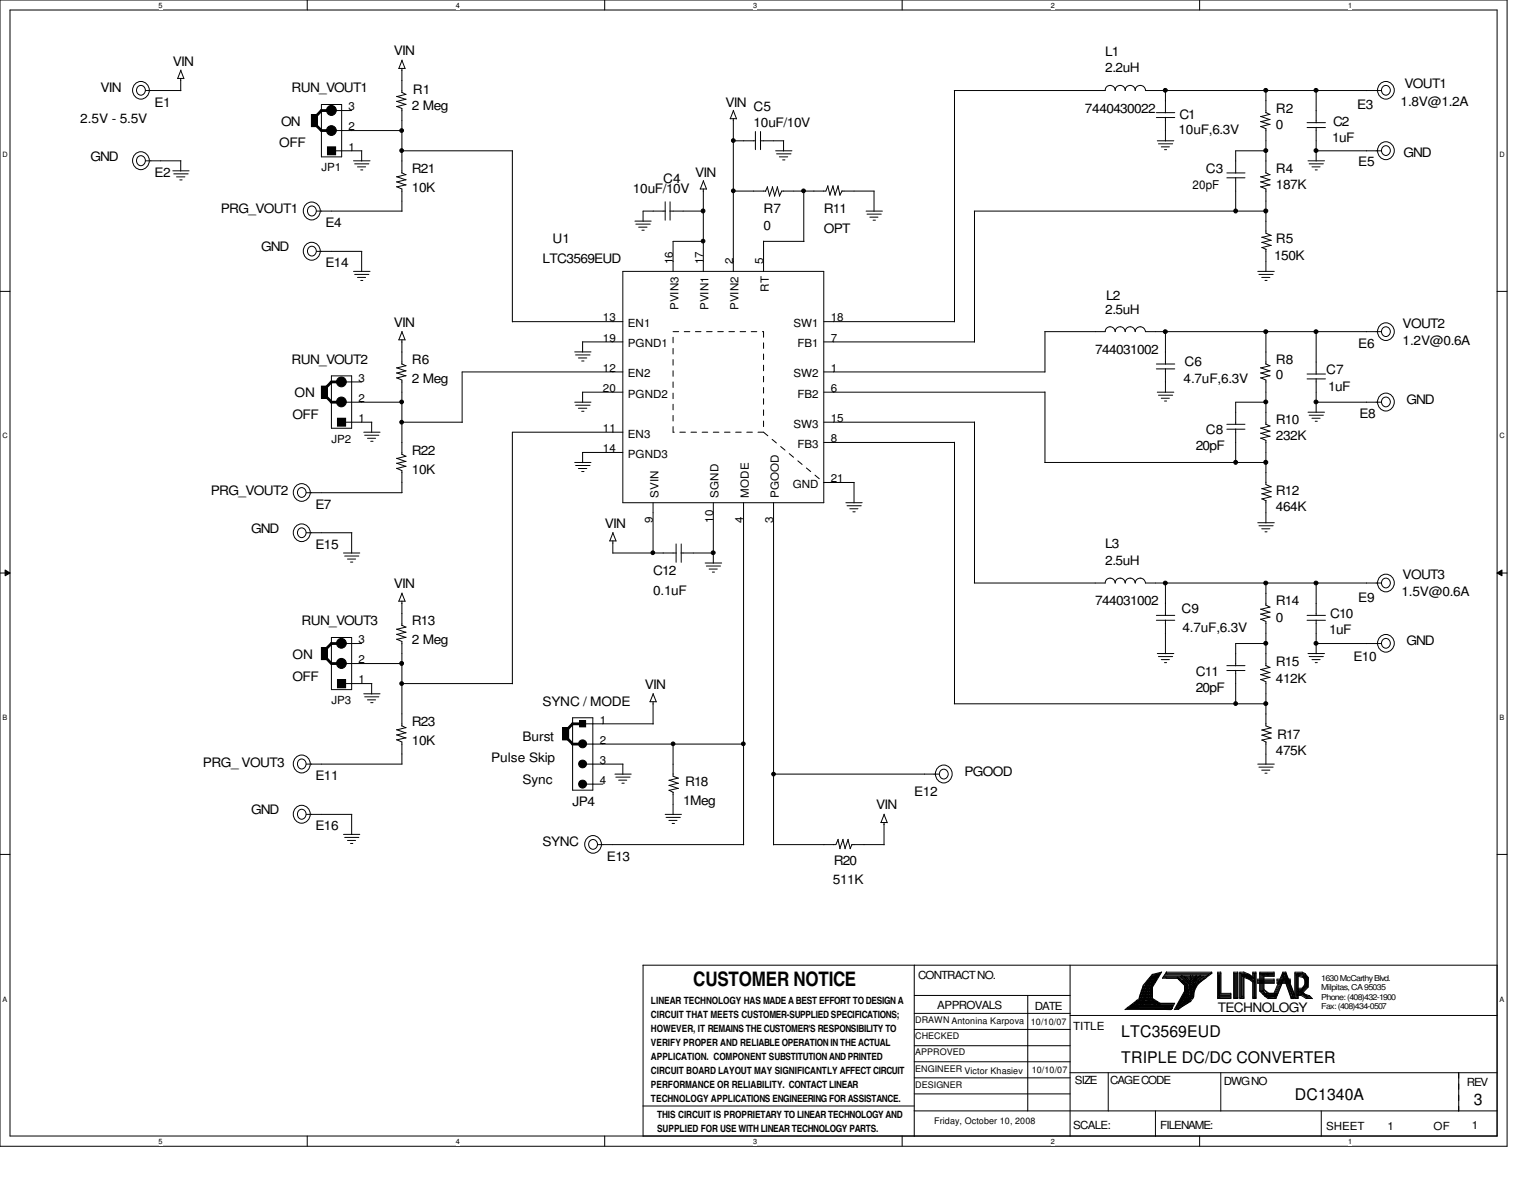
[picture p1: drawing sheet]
<svg xmlns="http://www.w3.org/2000/svg" width="279mm" height="216mm" viewBox="0 0 279 216" stroke-linecap="round" stroke-linejoin="round" font-family="sans-serif">
<defs><g id="words">
<text font-size="3.6" x="126.2" y="179.4">CUSTOMER NOTICE</text>
<g font-size="2.9">
<text x="204.1" y="188.6">LTC3569EUD</text>
<text x="204.1" y="193.4">TRIPLE DC/DC CONVERTER</text>
<text x="235.7" y="200.1">DC1340A</text>
<text x="268.3" y="201">3</text>
</g>
<g font-size="2.4">
<text x="71.7" y="10.1">VIN</text>
<text x="201.2" y="10.2">L1</text>
<text x="18.3" y="16.8">VIN</text>
<text x="31.5" y="12.1">VIN</text>
<text x="53" y="16.8">RUN_VOUT1</text>
<text x="75.1" y="17.2">R1</text>
<text x="201.2" y="13.2">2.2uH</text>
<text x="255.7" y="16.1">VOUT1</text>
<text x="14.6" y="22.3">2.5V - 5.5V</text>
<text x="28.2" y="19.4">E1</text>
<text x="51.2" y="22.9">ON</text>
<text x="75" y="19.9">2 Meg</text>
<text x="132" y="19.4">VIN</text>
<text x="137.2" y="20.1">C5</text>
<text x="137.2" y="23">10uF/10V</text>
<text x="197.5" y="20.5">7440430022</text>
<text x="214.7" y="21.6">C1</text>
<text x="232.2" y="20.5">R2</text>
<text x="232.2" y="23.4">0</text>
<text x="242.7" y="22.9">C2</text>
<text x="247.1" y="19.8">E3</text>
<text x="254.9" y="19.2">1.8V@1.2A</text>
<text x="16.5" y="29.3">GND</text>
<text x="50.8" y="26.7">OFF</text>
<text x="214.5" y="24.3">10uF,6.3V</text>
<text x="242.5" y="25.8">1uF</text>
<text x="255.5" y="28.5">GND</text>
<text x="28.2" y="32.2">E2</text>
<text x="75" y="31.5">R21</text>
<text x="75" y="34.9">10K</text>
<text x="115.2" y="35.1">10uF/10V</text>
<text x="120.7" y="33.3">C4</text>
<text x="126.5" y="32.2">VIN</text>
<text x="219.5" y="31.5">C3</text>
<text x="232.2" y="31.5">R4</text>
<text x="232.2" y="34.4">187K</text>
<text x="247.2" y="30.2">E5</text>
<text x="40.2" y="38.8">PRG_VOUT1</text>
<text x="59.2" y="41.3">E4</text>
<text x="139" y="38.8">R7</text>
<text x="139" y="41.9">0</text>
<text x="149.9" y="38.8">R11</text>
<text x="47.5" y="45.7">GND</text>
<text x="98.8" y="47.9">LTC3569EUD</text>
<text x="100.6" y="44.2">U1</text>
<text x="149.9" y="42.4">OPT</text>
<text x="231.9" y="47.2">150K</text>
<text x="232.2" y="44.2">R5</text>
<text x="59.2" y="48.6">E14</text>
<text x="71.7" y="59.4">VIN</text>
<text x="201.2" y="57.1">2.5uH</text>
<text x="201.3" y="54.5">L2</text>
<text x="255.3" y="59.6">VOUT2</text>
<text x="199.3" y="64.4">744031002</text>
<text x="247.2" y="63.3">E6</text>
<text x="255.3" y="62.7">1.2V@0.6A</text>
<text x="53" y="66.2">RUN_VOUT2</text>
<text x="75" y="66.2">R6</text>
<text x="75" y="69.7">2 Meg</text>
<text x="215.4" y="69.7">4.7uF,6.3V</text>
<text x="215.6" y="66.5">C6</text>
<text x="232.2" y="66.2">R8</text>
<text x="232.2" y="69">0</text>
<text x="241.4" y="68">C7</text>
<text x="241.8" y="71.1">1uF</text>
<text x="53.2" y="76.2">OFF</text>
<text x="53.6" y="72.2">ON</text>
<text x="232.2" y="77.2">R10</text>
<text x="247.4" y="76.1">E8</text>
<text x="256" y="73.5">GND</text>
<text x="75" y="82.7">R22</text>
<text x="217.6" y="81.9">20pF</text>
<text x="219.5" y="79">C8</text>
<text x="232.2" y="80.1">232K</text>
<text x="38.4" y="90">PRG_VOUT2</text>
<text x="75" y="86.1">10K</text>
<text x="232.2" y="90">R12</text>
<text x="57.4" y="92.5">E7</text>
<text x="232.2" y="92.9">464K</text>
<text x="45.7" y="96.9">GND</text>
<text x="57.4" y="99.9">E15</text>
<text x="110.1" y="96">VIN</text>
<text x="201.2" y="99.7">L3</text>
<text x="71.7" y="107">VIN</text>
<text x="118.9" y="104.6">C12</text>
<text x="201.2" y="102.8">2.5uH</text>
<text x="255.3" y="105.3">VOUT3</text>
<text x="54.9" y="113.7">RUN_VOUT3</text>
<text x="75" y="113.7">R13</text>
<text x="118.9" y="108.2">0.1uF</text>
<text x="199.3" y="110.1">744031002</text>
<text x="215.1" y="111.5">C9</text>
<text x="232.2" y="110.1">R14</text>
<text x="232.2" y="113.2">0</text>
<text x="242.1" y="112.5">C10</text>
<text x="247.2" y="109.6">E9</text>
<text x="255.1" y="108.5">1.5V@0.6A</text>
<text x="53.2" y="119.8">ON</text>
<text x="75" y="117.1">2 Meg</text>
<text x="215.2" y="115">4.7uF,6.3V</text>
<text x="241.9" y="115.2">1uF</text>
<text x="256" y="117.4">GND</text>
<text x="53.2" y="123.8">OFF</text>
<text x="117.4" y="125.3">VIN</text>
<text x="217.6" y="122.9">C11</text>
<text x="217.6" y="125.8">20pF</text>
<text x="232.2" y="121.1">R15</text>
<text x="232.2" y="124.2">412K</text>
<text x="246.3" y="120.1">E10</text>
<text x="98.8" y="128.4">SYNC / MODE</text>
<text x="75" y="132">R23</text>
<text x="75" y="135.5">10K</text>
<text x="95.1" y="134.8">Burst</text>
<text x="232.2" y="137.3">475K</text>
<text x="232.5" y="134.4">R17</text>
<text x="36.9" y="139.5">PRG_ VOUT3</text>
<text x="57.4" y="141.9">E11</text>
<text x="89.4" y="138.6">Pulse Skip</text>
<text x="95.1" y="142.7">Sync</text>
<text x="124.7" y="143">R18</text>
<text x="175.6" y="141.2">PGOOD</text>
<text x="45.7" y="148.1">GND</text>
<text x="104.2" y="146.7">JP4</text>
<text x="124.3" y="146.5">1Meg</text>
<text x="159.5" y="147.2">VIN</text>
<text x="166.4" y="144.8">E12</text>
<text x="57.4" y="151">E16</text>
<text x="98.8" y="154">SYNC</text>
<text x="110.4" y="156.5">E13</text>
<text x="151.6" y="160.7">511K</text>
<text x="151.8" y="157.3">R20</text>
<text x="221.7" y="184.1">TECHNOLOGY</text>
</g>
<text font-size="2.2" x="217.1" y="34.4">20pF</text>
<g font-size="2">
<text x="63.5" y="20.1">3</text>
<text x="63.5" y="23.7">2</text>
<text x="63.5" y="27.4">1</text>
<text x="58.5" y="31.2">JP1</text>
<text x="122.5" y="48.1" transform="rotate(-90 122.5 48.1)">16</text>
<text x="128" y="48.1" transform="rotate(-90 128 48.1)">17</text>
<text x="133.4" y="48.1" transform="rotate(-90 133.4 48.1)">2</text>
<text x="138.9" y="48.1" transform="rotate(-90 138.9 48.1)">5</text>
<text x="140" y="53.1" transform="rotate(-90 140 53.1)">RT</text>
<text x="109.7" y="58.5">13</text>
<text x="114.3" y="59.5">EN1</text>
<text x="123.5" y="56.4" transform="rotate(-90 123.5 56.4)">PVIN3</text>
<text x="129" y="56.4" transform="rotate(-90 129 56.4)">PVIN1</text>
<text x="134.5" y="56.4" transform="rotate(-90 134.5 56.4)">PVIN2</text>
<text x="144.4" y="59.5">SW1</text>
<text x="151.2" y="58.5">18</text>
<text x="109.7" y="62.1">19</text>
<text x="114.3" y="63.2">PGND1</text>
<text x="145.2" y="63.2">FB1</text>
<text x="151.2" y="62.1">7</text>
<text x="65.3" y="69.4">3</text>
<text x="109.7" y="67.6">12</text>
<text x="109.7" y="71.3">20</text>
<text x="114.3" y="68.6">EN2</text>
<text x="144.4" y="68.6">SW2</text>
<text x="151.2" y="67.6">1</text>
<text x="151.2" y="71.3">6</text>
<text x="65.3" y="76.8">1</text>
<text x="65.3" y="73.1">2</text>
<text x="114.3" y="72.3">PGND2</text>
<text x="144.4" y="77.8">SW3</text>
<text x="145.2" y="72.3">FB2</text>
<text x="151.2" y="76.8">15</text>
<text x="60.3" y="80.5">JP2</text>
<text x="109.7" y="78.6">11</text>
<text x="109.7" y="82.3">14</text>
<text x="114.3" y="79.6">EN3</text>
<text x="114.3" y="83.3">PGND3</text>
<text x="145.2" y="81.4">FB3</text>
<text x="151.2" y="80.4">8</text>
<text x="144.3" y="88.7">GND</text>
<text x="151.2" y="87.7">21</text>
<text x="118.8" y="95.1" transform="rotate(-90 118.8 95.1)">9</text>
<text x="119.8" y="90.5" transform="rotate(-90 119.8 90.5)">SVIN</text>
<text x="129.8" y="95.1" transform="rotate(-90 129.8 95.1)">10</text>
<text x="130.8" y="90.5" transform="rotate(-90 130.8 90.5)">SGND</text>
<text x="135.3" y="95.1" transform="rotate(-90 135.3 95.1)">4</text>
<text x="136.3" y="90.5" transform="rotate(-90 136.3 90.5)">MODE</text>
<text x="140.8" y="95.1" transform="rotate(-90 140.8 95.1)">3</text>
<text x="141.8" y="90.5" transform="rotate(-90 141.8 90.5)">PGOOD</text>
<text x="65.3" y="117">3</text>
<text x="65.3" y="124.3">1</text>
<text x="65.3" y="120.6">2</text>
<text x="60.3" y="128.1">JP3</text>
<text x="109.2" y="131.6">1</text>
<text x="109.2" y="135.3">2</text>
<text x="109.2" y="138.9">3</text>
<text x="109.2" y="142.6">4</text>
<text x="167.1" y="178">CONTRACTNO.</text>
<text x="170.6" y="183.5">APPROVALS</text>
<text x="188.3" y="183.7">DATE</text>
<text x="195.3" y="187.3">TITLE</text>
<text x="195.7" y="197.2">SIZE</text>
<text x="202.1" y="197.2">CAGECODE</text>
<text x="222.8" y="197.4">DWGNO</text>
<text x="267" y="197.6">REV</text>
<text x="195.3" y="205.3">SCALE:</text>
<text x="211.2" y="205.3">FILENAME:</text>
<text x="241.4" y="205.4">SHEET</text>
<text x="252.6" y="205.6">1</text>
<text x="260.9" y="205.6">OF</text>
<text x="267.9" y="205.3">1</text>
</g>
<g font-size="1.8">
<text x="118.5" y="182.6">LINEAR TECHNOLOGY HAS MADE A BEST EFFORT TO DESIGN A</text>
<text x="118.5" y="185.2">CIRCUIT THAT MEETS CUSTOMER-SUPPLIED SPECIFICATIONS;</text>
<text x="118.5" y="190.2">VERIFY PROPER AND RELIABLE OPERATION IN THE ACTUAL</text>
<text x="118.5" y="187.7">HOWEVER, IT REMAINS THE CUSTOMER'S RESPONSIBILITY TO</text>
<text x="118.5" y="192.8">APPLICATION. COMPONENT SUBSTITUTION AND PRINTED</text>
<text x="118.5" y="195.3">CIRCUIT BOARD LAYOUT MAY SIGNIFICANTLY AFFECT CIRCUIT</text>
<text x="118.5" y="197.9">PERFORMANCE OR RELIABILITY. CONTACT LINEAR</text>
<text x="118.5" y="200.4">TECHNOLOGY APPLICATIONS ENGINEERING FOR ASSISTANCE.</text>
<text x="119.6" y="203.3">THIS CIRCUIT IS PROPRIETARY TO LINEAR TECHNOLOGY AND</text>
<text x="119.6" y="205.9">SUPPLIED FOR USE WITH LINEAR TECHNOLOGY PARTS.</text>
</g>
<g font-size="1.7">
<text x="166.6" y="191.9">APPROVED</text>
<text x="166.6" y="186">DRAWN Antonina Karpova</text>
<text x="166.6" y="188.9">CHECKED</text>
<text x="187.6" y="186.4">10/10/07</text>
<text x="166.6" y="194.9">ENGINEER Victor Khasiev</text>
<text x="166.6" y="197.9">DESIGNER</text>
<text x="187.8" y="195.2">10/10/07</text>
<text x="170.1" y="204.5">Friday, October 10, 2008</text>
</g>
<g font-size="1.5">
<text x="240.5" y="178.4">1630McCarthyBlvd.</text>
<text x="240.5" y="180.1">Milpitas,CA95035</text>
<text x="240.5" y="181.9">Phone:(408)432-1900</text>
<text x="240.5" y="183.6">Fax:(408)434-0507</text>
</g>
<g font-size="1.3">
<text x="28.9" y="1.4">5</text>
<text x="83" y="1.4">4</text>
<text x="137.1" y="1.4">3</text>
<text x="191.3" y="1.4">2</text>
<text x="245.4" y="1.4">1</text>
<text x=".5" y="28.6">D</text>
<text x="273" y="28.6">D</text>
<text x=".5" y="79.8">C</text>
<text x="273" y="79.8">C</text>
<text x=".5" y="131">B</text>
<text x="273" y="131">B</text>
<text x=".5" y="182.2">A</text>
<text x="273" y="182.2">A</text>
<text x="28.9" y="208">5</text>
<text x="83" y="208">4</text>
<text x="137.1" y="208">3</text>
<text x="191.3" y="208">2</text>
<text x="245.4" y="208">1</text>
</g>
</g></defs>
<path d="M0 0h274.3v208.5h-274.3zM1.8 1.8h270.7v204.8h-270.7z" fill="none" stroke="#000" stroke-width=".18"/>
<g fill="#fff">
<path d="M28.9 .2h.7v1.5h-.7z"/>
<path d="M28.9 206.8h.7v1.5h-.7z"/>
</g>
<path d="M55.9 0v1.8M55.9 206.6v1.8" fill="none" stroke="#000" stroke-width=".18"/>
<g fill="#fff">
<path d="M83 .2h.7v1.5h-.7z"/>
<path d="M83 206.8h.7v1.5h-.7z"/>
</g>
<path d="M110.1 0v1.8M110.1 206.6v1.8" fill="none" stroke="#000" stroke-width=".18"/>
<g fill="#fff">
<path d="M137.1 .2h.7v1.5h-.7z"/>
<path d="M137.1 206.8h.7v1.5h-.7z"/>
</g>
<path d="M164.2 0v1.8M164.2 206.6v1.8" fill="none" stroke="#000" stroke-width=".18"/>
<g fill="#fff">
<path d="M191.3 .2h.7v1.5h-.7z"/>
<path d="M191.3 206.8h.7v1.5h-.7z"/>
</g>
<path d="M218.4 0v1.8M218.4 206.6v1.8" fill="none" stroke="#000" stroke-width=".18"/>
<g fill="#fff">
<path d="M245.4 .2h.7v1.5h-.7z"/>
<path d="M245.4 206.8h.7v1.5h-.7z"/>
<path d="M.5 27.4h.9v1.5h-.9z"/>
<path d="M273 27.4h.9v1.5h-.9z"/>
<path d="M.5 78.6h.9v1.5h-.9z"/>
<path d="M273 78.6h.9v1.5h-.9z"/>
</g>
<path d="M0 53h1.8M272.5 53h1.8" fill="none" stroke="#000" stroke-width=".18"/>
<g fill="#fff">
<path d="M.5 129.8h.8v1.5h-.8z"/>
<path d="M273 129.8h.8v1.5h-.8z"/>
</g>
<path d="M0 104.2h1.8M.9 103.7l.9 .5-.9 .5zM272.5 104.2l.9-.5v1zM272.5 104.2h1.8" fill="none" stroke="#000" stroke-width=".18"/>
<path d="M.9 103.7l.9 .5-.9 .5zM272.5 104.2l.9-.5v1z" fill="#000"/>
<g fill="#fff">
<path d="M.5 181h.8v1.5h-.8z"/>
<path d="M273 181h.8v1.5h-.8z"/>
</g>
<g fill="none" stroke="#000" stroke-width=".18">
<path d="M26.5 16.5h6.4M32.3 14.3h1.1M32.9 14.3v2.2M32.9 12.8l.6 1.5M32.9 12.7l-.6 1.6M58.5 19h3.7v9.5h-3.7zM72.2 19.3l1 .4v11.8M72.2 18.4l1.7 .6M72.2 17.5l1.7 .6M73.1 16.8l.8 .4M73.2 12.4v4.4M73.2 11l.5 1.5"/>
<path d="M73.2 10.9l-.6 1.5h1.1M73.9 19l-1.7 .4M73.9 18l-1.7 .5M73.9 17.1l-1.7 .5M173.7 16.5h27.5a.91 .91 0 0 1 .9-1 .91 .91 0 0 1 .9 1 .91 .91 0 0 1 .9-1 .91 .91 0 0 1 .9 1 .91 .91 0 0 1 .9-1 .91 .91 0 0 1 .9 1 .93 .93 0 0 1 1-1 .93 .93 0 0 1 .9 1h43M173.7 16.5v42M212.1 16.5v4M230.4 16.5v4M239.6 16.5v5.9M24.8 27.9a1.57 1.57 0 0 1 2.4 1.3 1.57 1.57 0 0 1-2.4 1.3 1.7 1.7 0 0 1 0-2.6zM25.1 28.6a.84 .84 0 0 1 1.1 0 .84 .84 0 0 1 0 1.2 .84 .84 0 0 1-1.1 .1 1.03 1.03 0 0 1 0-1.3zM26.5 29.3h6.4"/>
<path d="M31.5 31.1h2.9M31.6 31.6h2.6M32.1 32.2h1.6M32.7 32.7h.4M32.9 29.3v1.8M55.8 37.1a1.57 1.57 0 0 1 2.2 .3 1.57 1.57 0 0 1-.3 2.2 1.57 1.57 0 0 1-2.2-.3 1.69 1.69 0 0 1 .3-2.2zM56.2 37.7a.84 .84 0 0 1 1.1 .1 .84 .84 0 0 1 0 1.1 .84 .84 0 0 1-1.1 .1 1.03 1.03 0 0 1 0-1.3zM56.7 20.8h1.1v2.2h-1.1zM57.6 38.4h15.6M59.6 26.7h1.5v1.5h-1.5zM60.3 27.4h5.6M60.3 23.7h12.9"/>
<path d="M60.3 20.1h3.7M64.3 29.3h3.1M64.6 29.8h2.5M65.1 30.4h1.4M65.7 30.9h.3M65.8 27.4v1.9M72.2 34l1 .4v4M72.2 33.1l1.7 .6M72.2 32.1l1.7 .6M73.1 31.4l.8 .4M73.2 27.4h20.1M73.9 33.6l-1.7 .4"/>
<path d="M73.9 32.7l-1.7 .4M73.9 31.7l-1.7 .5M93.3 27.4v31.1M121.1 36.7v3.3M121.1 38.4h-4v1.9M121.9 38.4h6.2M122 36.7v3.3M127.4 34.4h1.2M128 34.4v15M128 32.9l.6 1.5M128.1 32.9l-.6 1.5M132.9 21.6h1.1"/>
<path d="M133.5 25.6h4M133.5 21.6v27.8M133.5 20.1l.6 1.5M133.5 34.8h5.9M133.5 20.1l-.6 1.5M137.5 23.9v3.3M138.4 25.6h4.3M138.4 23.9v3.3M139.7 34l.4 1.6M139.7 34l-.4 .8M140.6 34l.4 1.6M140.6 34l-.6 1.7"/>
<path d="M141.2 27.4h2.9M141.4 28h2.6M141.5 34l.4 1.6M141.5 34l-.5 1.7M141.9 28.5h1.5M142.5 29.1h.4M142.6 25.6v1.9M146.3 34.8v9.1M150.7 33.8l.4 1.7M150.7 33.8l-.4 1h-8l-.4 .9M151.6 33.8l.4 1.7M151.6 33.8l-.6 1.7"/>
<path d="M152.5 33.8l.4 1.7M152.6 33.8l-.6 1.7M153.2 34.8h5.9M153.3 34.7l-.4 .8M157.6 38.4h3M157.8 38.9h2.6M158.3 39.5h1.5M159.1 34.8v3.6M177.3 38.4h53.2M177.4 38.4v23.8M210.5 21.4h3.3M210.5 20.5h3.3"/>
<path d="M210.7 25.6h3M210.9 26.2h2.5M211.4 26.7h1.5M212 27.2h.3M212.1 21.3v4.4M223.3 32.3h3.3M223.3 31.5h3.3M224.9 32.3v6.1M229.4 23l1 .4v8.1M229.4 34l1 .4v8l1 .4M229.4 33.1l1.7 .6M229.4 32.1l1.7 .6"/>
<path d="M229.4 22.1l1.7 .5M229.4 21.2l1.7 .6M230.4 31.4l.7 .4M230.4 20.4l.7 .4M230.5 27.4h-5.6v4.1M231.2 33.6l-1.7 .4M231.2 32.7l-1.7 .4M231.2 31.7l-1.7 .5M231.2 22.6l-1.7 .4M231.2 21.7l-1.7 .4M231.2 20.8l-1.7 .4M237.9 23.2h3.4"/>
<path d="M237.9 22.3h3.4M238.1 29.3h3M238.3 29.8h2.6M238.8 30.4h1.5M239.4 30.9h.4M239.6 27.4h11.9M239.6 23.2v6.1M251.4 26.1a1.57 1.57 0 0 1 2.4 1.3 1.57 1.57 0 0 1-2.4 1.3 1.7 1.7 0 0 1 0-2.6zM55.8 44.4a1.57 1.57 0 0 1 2.2 .3 1.57 1.57 0 0 1-.3 2.2 1.57 1.57 0 0 1-2.2-.3 1.69 1.69 0 0 1 .3-2.2zM57.6 45.7h8.3M64.3 49.4h3.1M64.6 49.9h2.5"/>
<path d="M65.1 50.5h1.4M65.7 51h.3M65.8 45.7v3.7M93.3 58.5h20.1M113.4 49.4h36.5v42h-36.5zM115.6 40.2h2.9M115.7 40.8h2.7M116.2 41.3h1.6M116.8 41.9h.5M128.1 43.9h-5.6v5.5M139 43.9v5.5M139 43.9h7.3"/>
<path d="M149.9 58.5h23.8M158.9 40h.4M228.9 49.4h3M229.2 49.9h2.5M229.7 50.5h1.4M229.7 43.1l1.7 .6M229.7 45l.8 .4M229.7 44.1l1.7 .6M230.3 51h.3M230.4 45.3v4.1M231.4 42.8l-1.7 .4M231.4 43.7l-1.7 .4"/>
<path d="M231.4 44.6l-1.7 .4M58.5 70.2h1.1v2.2h-1.1zM60.3 68.4h3.7v9.5h-3.7zM61.4 76.1h1.5v1.4h-1.5zM62.1 73.2h11.1M62.1 76.8h5.6M62.1 69.5h3.7M66.2 78.6h3M66.4 79.2h2.6M66.9 79.7h1.5M67.6 76.8v1.9M72.2 68.7l1 .4v13.6"/>
<path d="M72.2 67.8l1.7 .6M72.2 66.9l1.7 .6M73.1 66.2l.8 .3M73.2 61.8v4.5M73.2 60.3l.5 1.5M73.2 60.3l-.6 1.5h1.1M73.9 68.3l-1.7 .4M73.9 67.4l-1.7 .5M73.9 66.5l-1.7 .4M104.6 64h3M104.6 73.2h3M104.8 64.6h2.6"/>
<path d="M104.8 73.7h2.6M105.3 65.1h1.5M105.3 74.3h1.5M105.9 65.7h.4M105.9 74.8h.4M106 71.3h7.4M106 62.2h7.4M106 62.2v1.9M106 71.3v1.9M113.4 78.6h-20.1v45.8M113.4 67.6h-29.3l.1 9.2h-11M149.9 71.3h40.3"/>
<path d="M149.9 76.8h27.5M149.9 67.6h40.3M149.9 62.2h27.5M177.4 76.8v29.2M190.2 60.3h11a.91 .91 0 0 1 .9-.9 .91 .91 0 0 1 .9 .9 .91 .91 0 0 1 .9-.9 .91 .91 0 0 1 .9 .9 .91 .91 0 0 1 .9-.9 .91 .91 0 0 1 .9 .9 .93 .93 0 0 1 1-.9 .93 .93 0 0 1 .9 .9h43M190.2 60.3v7.4M190.2 71.3v12.8M210.5 67.1h3.3M210.5 66.2h3.3M210.7 71.3h3M210.9 71.9h2.5M211.4 72.4h1.5"/>
<path d="M212 72.9h.3M212.1 60.3v6M212.1 67.1v4.3M223.3 78.1h3.3M223.3 77.2h3.3M224.9 78v6.2M229.4 68.7l1 .4v8.1M229.4 67.8l1.7 .6M229.4 66.9l1.7 .6M229.4 79.7l1 .4v8l1 .5M229.4 78.8l1.7 .6M229.4 77.9l1.7 .5"/>
<path d="M230.4 66.2l.7 .3M230.4 77.1l.7 .4M230.4 60.3v6M230.5 73.2h-5.6v4M231.2 68.3l-1.7 .4M231.2 67.4l-1.7 .5M231.2 66.5l-1.7 .4M231.2 79.3l-1.7 .4M231.2 78.4l-1.7 .4M231.2 77.5l-1.7 .4M237.9 68.9h3.4M237.9 68h3.4"/>
<path d="M238.1 75h3M238.3 75.5h2.6M238.8 76.1h1.5M239.4 76.6h.4M239.6 73.2h11.9M239.6 60.3v7.8M239.6 68.9v6.1M251.4 71.8a1.57 1.57 0 0 1 2.4 1.3 1.57 1.57 0 0 1-2.4 1.3 1.7 1.7 0 0 1 0-2.6zM54.4 88.9a.82 .82 0 0 1 1.1 .1 .82 .82 0 0 1 0 1.1 .82 .82 0 0 1-1.1 .1 1 1 0 0 1 0-1.3zM54.4 96.3a.82 .82 0 0 1 1.1 0 .82 .82 0 0 1 0 1.2 .82 .82 0 0 1-1.1 0 1 1 0 0 1 0-1.2zM55.8 96.9h8.3M64 96.9v3.7"/>
<path d="M67.5 80.3h.4M72.2 85.2l1 .4v4h-17.4M72.2 84.2l1.7 .6M72.2 83.4l1.7 .5M73.1 82.6l.8 .4M73.9 84.8l-1.7 .4M73.9 83.9l-1.7 .4M73.9 83l-1.7 .4M104.6 84.1h3M104.8 84.7h2.6M105.3 85.2h1.5M105.9 85.8h.4"/>
<path d="M106 82.3h7.4M106 82.3v1.9M111 98.4h1.1M111.5 98.4v2.2M111.5 96.9l.6 1.5M111.6 96.9l-.6 1.5M118.9 91.4v9.2M123.1 98.9v3.4M124 98.9v3.4M129.8 91.4v11M135.3 91.4v62.3M140.8 91.4v62.3"/>
<path d="M149.9 80.5h23.8M149.9 87.8h5.6M154 91.4h2.9M154.2 92h2.6M154.7 92.5h1.5M155.2 93.1h.5M155.4 87.8v3.7M173.7 80.4v47.6M190.2 84.1h40.3M228.9 95.1h3M229.2 95.6h2.5M229.7 96.2h1.4"/>
<path d="M229.7 88.9l1.7 .6M229.7 90.7l.8 .4M229.7 89.8l1.7 .6M230.3 96.7h.3M230.4 91v4.1M231.4 88.5l-1.7 .4M231.4 89.4l-1.7 .4M231.4 90.3l-1.7 .5M58.5 117.8h1.1v2.2h-1.1zM60.3 116h3.7v9.4h-3.7zM62.1 117.1h3.7M62.5 100.6h3"/>
<path d="M62.7 101.1h2.6M63.2 101.7h1.5M63.8 102.2h.4M72.2 116.2l1 .5v15.4M72.2 115.4l1.7 .6M72.2 114.4l1.7 .6M73.1 113.7l.8 .4M73.2 109.3v4.5M73.2 107.9l.5 1.5M73.2 107.9l-.6 1.4h1.1M73.9 115.9l-1.7 .4M73.9 115l-1.7 .4"/>
<path d="M73.9 114l-1.7 .5M111.5 100.6h11.6M124 100.6h5.9M128.4 102.4h3M128.6 103h2.5M129.1 103.5h1.5M129.7 104.1h.3M177.3 106h23.9a.91 .91 0 0 1 .9-.8 .91 .91 0 0 1 .9 .8 .91 .91 0 0 1 .9-.8 .91 .91 0 0 1 .9 .8 .91 .91 0 0 1 .9-.8 .91 .91 0 0 1 .9 .8 .93 .93 0 0 1 1-.8 .93 .93 0 0 1 .9 .8h43M210.5 112.8h3.3M210.5 111.9h3.3M210.7 118.9h3M210.9 119.4h2.5"/>
<path d="M211.4 120h1.5M212.1 106v6M212.1 112.8v6.1M229.4 112.6l1 .4v8.1M229.4 111.7l1.7 .6M229.4 110.8l1.7 .6M230.4 110l.7 .4M230.4 106v4.1M230.5 117.1h-5.6v4M231.2 112.2l-1.7 .4M231.2 111.3l-1.7 .4M231.2 110.4l-1.7 .4"/>
<path d="M237.9 112.8h3.4M237.9 111.9h3.4M238.1 118.9h3M238.3 119.4h2.6M238.8 120h1.5M239.6 106v6M239.6 112.8v6.1M239.6 117.1h11.9M54 137.6a1.57 1.57 0 0 1 2.2 .4 1.57 1.57 0 0 1-.3 2.2 1.57 1.57 0 0 1-2.2-.3 1.69 1.69 0 0 1 .3-2.3zM54.4 138.3a.86 .86 0 0 1 1.3 .5 .86 .86 0 0 1-1.1 1 1.01 1.01 0 0 1-.2-1.5zM61.4 123.6h1.5v1.5h-1.5zM62.1 124.3h5.6"/>
<path d="M62.1 120.7h11.1M66.2 126.2h3M66.4 126.7h2.6M66.9 127.3h1.5M67.5 127.8h.4M67.6 124.3v1.9M72.2 134.5l1 .5v4h-17.4M72.2 133.6l1.7 .6M72.2 132.7l1.7 .6M73.1 132l.8 .4M73.2 124.3h20.1M73.9 134.2l-1.7 .4"/>
<path d="M73.9 133.3l-1.7 .4M73.9 132.3l-1.7 .5M102.4 132.4h1.1v2.2h-1.1zM104.2 130.6h3.7v13.1h-3.7zM105.5 131.1h1.1v1.1h-1.1zM106 139h7.4M106 131.7h12.9M106 135.3h29.4M113.4 139v1.8M118.3 127.6h1.1M118.9 127.6v4.1M118.9 126.2l.6 1.5"/>
<path d="M118.9 126.2l-.6 1.4M122.5 135.3v5.9l1 .4M170.9 139.5a1.57 1.57 0 0 1 2.4 1.3 1.57 1.57 0 0 1-2.4 1.3 1.7 1.7 0 0 1 0-2.6zM173.7 128h56.8M212 120.5h.3M223.3 122h3.3M223.3 121.1h3.3M224.9 121.9v6.2M228.9 139h3M229.2 139.5h2.5M229.4 123.6l1 .4v8l1 .4M229.4 122.7l1.7 .5"/>
<path d="M229.4 121.8l1.7 .5M229.7 132.8l1.7 .5M229.7 134.6l.8 .4M229.7 133.7l1.7 .6M230.4 121l.7 .4M230.4 134.9v4.1M231.2 123.2l-1.7 .4M231.2 122.3l-1.7 .4M231.2 121.4l-1.7 .4M231.4 132.4l-1.7 .4M231.4 133.3l-1.7 .4M231.4 134.2l-1.7 .4"/>
<path d="M239.4 120.5h.4M0 155.4h1.8M54 146.8a1.57 1.57 0 0 1 2.2 .3 1.57 1.57 0 0 1-.3 2.2 1.57 1.57 0 0 1-2.2-.3 1.69 1.69 0 0 1 .3-2.2zM54.4 147.4a.86 .86 0 0 1 1.3 .6 .86 .86 0 0 1-1.1 .9 1.01 1.01 0 0 1-.2-1.5zM55.8 148.1h8.3M62.5 151.8h3M62.7 152.3h2.6M63.2 152.9h1.5M63.8 153.4h.4M64 148.1v3.7M106 142.6h3.7M108.8 153.6h26.6"/>
<path d="M111.9 140.8h3M112.1 141.4h2.6M112.6 141.9h1.5M113.2 142.5h.4M121.1 148.1h2.9M121.2 148.7h2.6M121.8 149.2h1.4M121.8 141.9l1.7 .6M121.8 143.7l.8 .4M121.8 142.8l1.7 .6M122.3 149.8h.5M122.5 144.1v4.1"/>
<path d="M123.4 141.5l-1.6 .4M123.4 142.5l-1.6 .4M123.4 143.4l-1.6 .4M140.8 140.8h30.2M152.5 152.7l.4 1.7M152.6 152.7l-.5 .9h-11.3M153.4 152.7l.4 1.7M153.5 152.7l-.6 1.6M154.3 152.7l.5 1.7M154.4 152.7l-.6 1.6M155 153.6h6M155.1 153.6l-.4 .7"/>
<path d="M160.3 149.6h1.2M160.9 149.6v4.1M160.9 148.1l.6 1.5M161 148.1l-.6 1.5M229.7 140.1h1.4M230.3 140.6h.3M272.5 155.4h1.8M117 175.6h155.5v31h-155.4M117.1 175.6v31.1M166.4 175.6v31M194.8 175.6v31.1M208.1 179.2l-.8 2.2"/>
<path d="M208.1 179.4l-.8 2.3M208.3 179.7l-.6 2M208.3 180l-.6 1.8M208.7 179.7l-.6 1.6M208.8 179.7l-.7 2.1M208.8 180l-.7 2M209 179.7v2.2l-1.5 .8M209.4 179.5v2.3M209.8 177.2l-1.7 2M209.8 179.5v2.3M209.8 177.6l-1.6 2M209.8 177.8l-1.6 2"/>
<path d="M209.9 177.4h1v.2h-1.3v.2h.9v.1h-1.3v.2h1.3v.2h-1.7v.2h1.5v.1h-1.6v.3h1.2v.3h-1.4v-.2h1.1v.4h.2h-1.7v.2h1.7v.4h-1.9v-.3h1.9v.6h-2.1v-.2h1.9v.6v-.2h-1.9v.2h2.1v.4v-.3h-2.2v.3h2v.1h-2v.2h2.2v.2h-2.4v.2h2.5v.1h-3.1v.3h3.9v.1h-4.2v.2h7.1v.2h-7.5v.2h7.3h-7.7v.1h7.7v.4v-.2h-8.2v.2h8M209.9 177.9l-1.1 1.3M210.5 177.2h.6M210.5 177.4l-.8 .2M210.5 177.6l-.8 .2M210.7 177.2l-.3 .2M210.7 177.4l-.3 .2M210.9 177.2l-2.1 2.4M210.9 177.4l-2.1 2.4M210.9 177.2l-1.5 2.4M210.9 177.3l-1.5 2.4M211.2 177l-1.7 2.6"/>
<path d="M211.2 177l-1.4 .4-1.7 2.1M211.4 176.8l-1.7 .4M211.5 176.8l-1.7 2.8M211.7 177.8h7.4M211.8 177.6h7.9M212 177.4h8M212.1 177.2h7.9M212.3 176.8h8.3v.2l-8.3 .1zM212.3 176.8l-.7 1.1h7.7M214.3 177.7l1.7 1.3M214.3 177.9l1.7 1.7h1.7M214.5 178.1h4.3"/>
<path d="M214.5 177.9l1.5 1.6M214.9 177.6l1.1 1.1M215 177.3l1.3 1.2M215.2 178.4l.8 .8h1.7M215.2 178.6h3M215.2 178.5h3M215.6 179.2v1.4M215.6 178.9h2.2M215.6 178.1l.8 .8M215.6 177.6l1 1.5M215.8 180h1.7M215.8 179h1.9"/>
<path d="M215.8 179.4v.7M216 179.7h1.1M216 177.8l.6 .7M216 179.2v1.6M216 179.9l-1.7 3.1M216.2 179v1.6M216.7 178.1l-.4 2.8M216.7 179.2v2.1M216.7 177.4l-.2 2.4M216.9 179.2v1.9M217.1 179.4v1.9M217.1 177.3l-.4 1-.4 2.8"/>
<path d="M217.1 179.4h-1.1l-.3 1.2M217.3 178.9v2.3M217.3 179.4l-.6 .4M217.4 179.2v1M217.8 177.6l-.8 .8M217.8 177.4l-1.3 1.1M217.8 179l-.2 .5M217.8 179.2l-.8 1.4M218.2 178.3h-3l1 .9M218.5 178.1l-1.7 1.1M218.5 178.3l-1.7 1.2M218.5 177.4l-1.8 1.3"/>
<path d="M218.6 177.5l-1.5 1M218.7 178.3l-1.5 1.2M219.1 177.6l-2.3 1.3 1-.8M219.5 177.9a3.9 3.9 0 0 0-2.2 3.5l-.6 .8M220.4 177.2l-3.1 2.4M220.6 176.8l-2.5 1.9M220.6 177l-.3 .2M221.6 176.8h.6M221.6 177h.6M221.7 176.8v4.9M221.8 177.2v4.1M222 177.2v4.2"/>
<path d="M222.2 176.8v4M224.5 176.8h.8M224.5 177h.8M224.6 176.8v4.9M224.7 177v4.4M224.9 177v4.6M225.1 177v4.4M225.3 176.8v4.8M225.6 177h.8M225.8 177v4.2h.4v-4h.9v.2h-.9h1.5v.2h-1.5h1.7v.2h-1v.1h1.3v-.9h.2v4.4h-.2v-3.5M226 177v4.4M226 177.2l1.5 .6"/>
<path d="M226 177.4l1.5 .6M226.4 176.8l.9 .4M226.4 177l.9 .4M226.4 176.8h-.8l.1 4.9M226.4 177.5v4.1M226.4 177.6l1 .4M226.4 177.8l1 .3M227.3 177.2l.7 .6M227.3 177.3l.7 .6M227.3 177.9l.8 .6M227.3 178.1l.8 .6M227.5 177.8l.9 .7"/>
<path d="M227.5 177.9l.9 .8M228 176.8h.6M228 177h.6M228 176.8v1.2M228 178.5v3.2M228.4 177v4.7M228.6 176.8v4.8M228.9 178.1h3M228.9 178.3h3M228.9 178.1v.8h3M228.9 178.6h3M229.2 178.5h2.5"/>
<path d="M229.3 177.2h2.4M229.3 177h2.6M229.5 177v3.3h.5h-.1v-3.1M229.7 177.4h2.2M229.7 177.2v3.1M230 179.9l1 .8M230 177.3v2.8M230 177.6h1.9M231.9 176.8h-2.6v3.5M231.9 176.8v.8M231.9 178.1v.8M232.4 178.1h2.4"/>
<path d="M232.4 178.3h2.4M232.5 178.6h2.4M232.6 178.5h2.3M233.5 176.8h.6M233.5 177h.6M233.5 177h.6v.4h-.6zM233.5 177.4v-.2h.6v.4h-.8v.2M233.5 176.8l-1.6 3.9M233.5 177.2l-1.6 3.9M233.7 177.8l1.3 3.6M233.7 177.2l-1.7 3.9M233.7 177.9l1.3 3.8"/>
<path d="M233.7 177.6l-1.7 3.8M233.7 177l.4 .2M233.8 177.7l-1.6 3.7M233.8 177.9l-1.6 3.7M233.8 177l1.7 4.1M233.9 177.6l1.5 4.1M233.9 177.8l1.3 3.9M234 176.8l1.5 3.9M234 177l1.5 3.8M234.1 177.4l1.3 3.9M234.1 177.6l1.3 3.8M234.1 177.2l-.6 .2"/>
<path d="M234.8 178.1v.8h-2.3v-.8M235.7 177h1.4M235.9 177.4h1.3l.4 .4M235.9 177.2h1.3M235.9 177.2v4.1M236.1 177.4v4M236.2 179.7h.8M236.2 180h.8M236.3 177.3v4.3M236.3 177.4l.9 .2M236.3 177.6l.9 .2M237 176.8l.6 .3"/>
<path d="M237 177l.6 .2M237.1 176.8h-1.4v4.9M237.2 177.2l.5 .6M237.2 177.3l.5 .6M237.2 177.8l.4 .6M237.5 177.7l.2 1.7M237.5 178.1v1.1M237.5 179l-.5 .8M237.5 177l.6 .8M237.5 179.2l-.5 .8M237.5 177.4l.5 .7M237.6 178l-.4-.4 .4 .5"/>
<path d="M237.7 177.7l.2 1.5-.9 1M237.7 178.1v1.1M237.9 178.3v.9M238 179l-1.4 1.3M238 178l-.5-.8 .6 .8M238 179.2l-1.4 1.3M238.1 177.8v1.8M238.1 179.4l-.9 .9M238.1 177.9l-.2 .5M238.1 178.1l-.2 .4M238.1 179.6l-.9 1M238.1 178.1l-.2 1.3-.9 .9"/>
<path d="M166.4 181.1h28.4M166.4 184.3h28.4M166.4 187.2h28.4M166.4 190.2h28.4M166.4 193.1h28.4M166.4 196h28.4M166.4 199h28.4M187.1 181.1v21M194.7 195.1h77.8M194.8 184.7h77.7M201.7 195.1v7M204.8 183.6h8.5"/>
<path d="M205.5 183.2l7.6 .3M205.5 183.4l7.6 .2M206.8 182.9l6.1 .2M206.8 183l6.1 .3M207.4 181.6l-2.6 2M207.7 181.6l-2.2 1.7M207.7 181.8l-2.2 1.7M208.1 181.8l-1.5 1.1M208.1 181.9l-1.5 1.2M208.5 182.5h.9M208.5 182.7h.9M208.8 180.7l-.6 1.5"/>
<path d="M208.9 181.2l-.2 .6M209 181.7l1.5 1.2M209 181.9l1.5 1.1M209 182.2l-1.5 .7M209.3 181.6l1.9 1.3M209.3 181.7l1.9 1.3M209.7 181.6l1.5 .9M209.7 181.7l1.5 1M211.2 182.5h2.6M211.2 182.9h2.2M211.2 183h2.2M213.4 182.8l-.3 .6"/>
<path d="M213.4 183l-.3 .6M213.8 183.6h.7M213.8 182.5l-.6 1.1M214.1 183.4h.4M214.2 183v.4M214.2 183.2h.5M214.3 182.9h1M214.3 182.7h1.3M214.5 182.5h1.5M214.5 182.3h1.7M214.7 182.2h1.9M214.9 181.8h1.8"/>
<path d="M214.9 181.9h1.8M215.1 181.6h2M215.2 181.4h1.9M215.2 181.2h2.1M215.3 183l-.8 .6M215.4 181.1h1.9M215.4 180.8h1.9M215.6 180.3l-1.9 3.3M215.6 180.7h1.5M215.8 180.3h1.5M215.8 180.1l-1.8 3.5M216 180.1h.9"/>
<path d="M216.2 180.3l-1.9 3M216.2 180.5l-1.9 3M216.2 180.8l-1.5 1.9M216.3 181.8l-1.7 1.3M216.3 180.8l-.9 1.4M216.3 181.9l-1.7 1.4M216.3 181.1l-.9 1.3M216.3 182.3l-1.8 1.2M216.7 181.2l-1.7 1.5M216.7 182.1l-1.5 .9M216.7 180.8l-.7 1M216.9 181.1l-.6 .7"/>
<path d="M216.9 181.2l-.6 .8M217.1 181.2l-.8 1.2M217.3 180.5h-1.5l-1.3 2.2M221.7 181.4h2.4M221.7 181.6h2.4M222 181.1h1.9M222 181.2h1.9M222.2 180.7h1.8M222.2 180.8h1.8M222.2 195.1v7M224 180.6v1M224.6 181.4h.7"/>
<path d="M224.6 181.6h.7M225.7 181.4h.7M225.7 181.6h.7M228 181.4h.6M228 181.6h.6M229.3 180.1l1 1M229.3 180.3l1 1M229.7 180.1l1.3 1.2M229.7 180.3l1.3 1.1M230 180.1l1 .7M230.3 181.1l.5 .3M230.3 181.2l.5 .5"/>
<path d="M230.8 181.4h1.5M230.8 181.6h1.5M230.9 180.7h1M230.9 180.8h1M232.1 181l-1.1 .2M232.1 181.2l-1.1 .2M232.6 180.7h-2.7v.1h2.6v.3h-2.2v.1h1.9M235 181.4h.6M235 181.6h.6M235.5 180.6v1M235.7 181.4h.6M235.7 181.6h.6"/>
<path d="M236.2 181.1h.6M236.2 180.8h1M236.3 180.7h.9M236.3 180.3h.8M236.3 180.1h.8M236.3 180.5h.8M236.6 180.3l1.5 .9M236.6 180.5l1.5 .9M236.8 180.8l.9 .6M236.8 181l.9 .6M237.2 180.7l.8 .6M237.2 180.8l.8 .6"/>
<path d="M237.2 180.5l.4 .4M237.5 180.8l.8 .3M237.7 181.4h.9M237.7 181.6h1.1M237.9 181.2h.6M238.3 181.1l.6 .6M265.5 195.1v7M117 201.2h49.4M166.4 202.1h106.1M210.3 202.1v4.6M240.5 202.1v4.6"/>
<circle cx="25.6" cy="16.4" r="1.57"/>
<circle cx="25.6" cy="16.4" r=".84"/>
<circle cx="212.1" cy="16.4" r=".36"/>
<circle cx="230.4" cy="16.4" r=".36"/>
<circle cx="239.5" cy="16.4" r=".36"/>
<circle cx="252.2" cy="16.4" r="1.57"/>
<circle cx="252.2" cy="16.4" r=".84"/>
<circle cx="60.3" cy="20.1" r=".9"/>
<circle cx="60.3" cy="23.7" r=".89"/>
<circle cx="73.1" cy="23.7" r=".34"/>
<circle cx="73.1" cy="27.4" r=".34"/>
<circle cx="128" cy="38.4" r=".35"/>
<circle cx="133.5" cy="25.6" r=".34"/>
<circle cx="133.5" cy="34.7" r=".34"/>
<circle cx="146.3" cy="34.7" r=".34"/>
<circle cx="224.9" cy="38.4" r=".35"/>
<circle cx="230.4" cy="38.4" r=".37"/>
<circle cx="230.4" cy="27.4" r=".36"/>
<circle cx="239.5" cy="27.4" r=".36"/>
<circle cx="252.2" cy="27.4" r=".84"/>
<circle cx="56.7" cy="45.6" r=".84"/>
<circle cx="128" cy="43.9" r=".34"/>
<circle cx="62.1" cy="69.5" r=".89"/>
<circle cx="62.1" cy="73.1" r=".89"/>
<circle cx="73.1" cy="73.1" r=".34"/>
<circle cx="73.1" cy="76.8" r=".34"/>
<circle cx="212.1" cy="60.3" r=".36"/>
<circle cx="230.4" cy="60.3" r=".36"/>
<circle cx="230.4" cy="73.1" r=".36"/>
<circle cx="239.5" cy="60.3" r=".36"/>
<circle cx="239.5" cy="73.1" r=".36"/>
<circle cx="252.2" cy="60.3" r="1.57"/>
<circle cx="252.2" cy="60.3" r=".84"/>
<circle cx="252.2" cy="73.1" r=".84"/>
<circle cx="54.9" cy="96.9" r="1.58"/>
<circle cx="54.9" cy="89.6" r="1.58"/>
<circle cx="224.9" cy="84.1" r=".35"/>
<circle cx="230.4" cy="84.1" r=".37"/>
<circle cx="62.1" cy="117" r=".89"/>
<circle cx="118.8" cy="100.5" r=".34"/>
<circle cx="129.8" cy="100.5" r=".36"/>
<circle cx="212.1" cy="106" r=".36"/>
<circle cx="230.4" cy="117" r=".36"/>
<circle cx="230.4" cy="106" r=".36"/>
<circle cx="239.5" cy="106" r=".36"/>
<circle cx="239.5" cy="117" r=".36"/>
<circle cx="252.2" cy="117" r="1.57"/>
<circle cx="252.2" cy="106" r="1.57"/>
<circle cx="252.2" cy="117" r=".84"/>
<circle cx="252.2" cy="106" r=".84"/>
<circle cx="62.1" cy="120.7" r=".9"/>
<circle cx="73.1" cy="120.7" r=".35"/>
<circle cx="73.1" cy="124.3" r=".34"/>
<circle cx="106" cy="135.3" r=".72"/>
<circle cx="106.1" cy="139" r=".71"/>
<circle cx="122.5" cy="135.3" r=".34"/>
<circle cx="135.3" cy="135.3" r=".34"/>
<circle cx="224.9" cy="128" r=".34"/>
<circle cx="230.4" cy="128" r=".36"/>
<circle cx="106" cy="142.6" r=".72"/>
<circle cx="107.9" cy="153.6" r="1.57"/>
<circle cx="107.9" cy="153.6" r=".84"/>
<circle cx="140.8" cy="140.8" r=".34"/>
<circle cx="171.8" cy="140.8" r=".84"/>
</g>
<path d="M122.5 60.3h16.5M122.5 78.6v-18.3M139 60.3v18.3M139 78.6h-16.5M139 78.6l11 9.2M265.5 195.1v7" fill="none" stroke="#000" stroke-width=".18" stroke-dasharray="1 1 1 1 1 1 1 1"/>
<g fill="#000">
<path d="M56.7 20.8h1.1v2.2h-1.1z" fill-rule="evenodd"/>
<path d="M59.6 26.7h1.5v1.5h-1.5z" fill-rule="evenodd"/>
<path d="M58.5 70.2h1.1v2.2h-1.1z" fill-rule="evenodd"/>
<path d="M61.4 76.1h1.5v1.4h-1.5z" fill-rule="evenodd"/>
<path d="M58.5 117.8h1.1v2.2h-1.1z" fill-rule="evenodd"/>
<path d="M61.4 123.6h1.5v1.5h-1.5z" fill-rule="evenodd"/>
<path d="M102.4 132.4h1.1v2.2h-1.1z" fill-rule="evenodd"/>
<path d="M105.5 131.1h1.1v1.1h-1.1z" fill-rule="evenodd"/>
<circle cx="212.1" cy="16.4" r=".36"/>
<circle cx="230.4" cy="16.4" r=".36"/>
<circle cx="239.5" cy="16.4" r=".36"/>
<circle cx="60.3" cy="20.1" r=".9"/>
<circle cx="60.3" cy="23.7" r=".89"/>
<circle cx="73.1" cy="23.7" r=".34"/>
<circle cx="73.1" cy="27.4" r=".34"/>
<circle cx="128" cy="38.4" r=".35"/>
<circle cx="133.5" cy="25.6" r=".34"/>
<circle cx="133.5" cy="34.7" r=".34"/>
<circle cx="146.3" cy="34.7" r=".34"/>
<circle cx="224.9" cy="38.4" r=".35"/>
<circle cx="230.4" cy="38.4" r=".37"/>
<circle cx="230.4" cy="27.4" r=".36"/>
<circle cx="239.5" cy="27.4" r=".36"/>
<circle cx="128" cy="43.9" r=".34"/>
<circle cx="62.1" cy="69.5" r=".89"/>
<circle cx="62.1" cy="73.1" r=".89"/>
<circle cx="73.1" cy="73.1" r=".34"/>
<circle cx="73.1" cy="76.8" r=".34"/>
<circle cx="212.1" cy="60.3" r=".36"/>
<circle cx="230.4" cy="60.3" r=".36"/>
<circle cx="230.4" cy="73.1" r=".36"/>
<circle cx="239.5" cy="60.3" r=".36"/>
<circle cx="239.5" cy="73.1" r=".36"/>
<circle cx="224.9" cy="84.1" r=".35"/>
<circle cx="230.4" cy="84.1" r=".37"/>
<circle cx="62.1" cy="117" r=".89"/>
<circle cx="118.8" cy="100.5" r=".34"/>
<circle cx="129.8" cy="100.5" r=".36"/>
<circle cx="212.1" cy="106" r=".36"/>
<circle cx="230.4" cy="117" r=".36"/>
<circle cx="230.4" cy="106" r=".36"/>
<circle cx="239.5" cy="106" r=".36"/>
<circle cx="239.5" cy="117" r=".36"/>
<circle cx="62.1" cy="120.7" r=".9"/>
<circle cx="73.1" cy="120.7" r=".35"/>
<circle cx="73.1" cy="124.3" r=".34"/>
<circle cx="106" cy="135.3" r=".72"/>
<circle cx="106.1" cy="139" r=".71"/>
<circle cx="122.5" cy="135.3" r=".34"/>
<circle cx="135.3" cy="135.3" r=".34"/>
<circle cx="224.9" cy="128" r=".34"/>
<circle cx="230.4" cy="128" r=".36"/>
<circle cx="106" cy="142.6" r=".72"/>
<circle cx="140.8" cy="140.8" r=".34"/>
</g>
<g fill="none" stroke="#000" stroke-width=".51">
<path d="M57.6 22.9l.8 .7M58.5 20.1h1.5M58.5 23.7h1.5M58.5 20.1l-.9 1M59.4 72.2l.8 .8M60.3 69.5h1.5M60.3 73.2h1.5M60.3 69.5l-.9 .9M59.4 119.8l.8 .8M60.3 117.1h1.5M60.3 117.1l-.9 .9M60.3 120.7h1.5"/>
<path d="M103.3 134.4l.8 .8M104.2 131.7h1.5M104.2 135.3h1.5M104.2 131.7l-.9 .9"/>
</g>
<use href="#words"/>
</svg>
